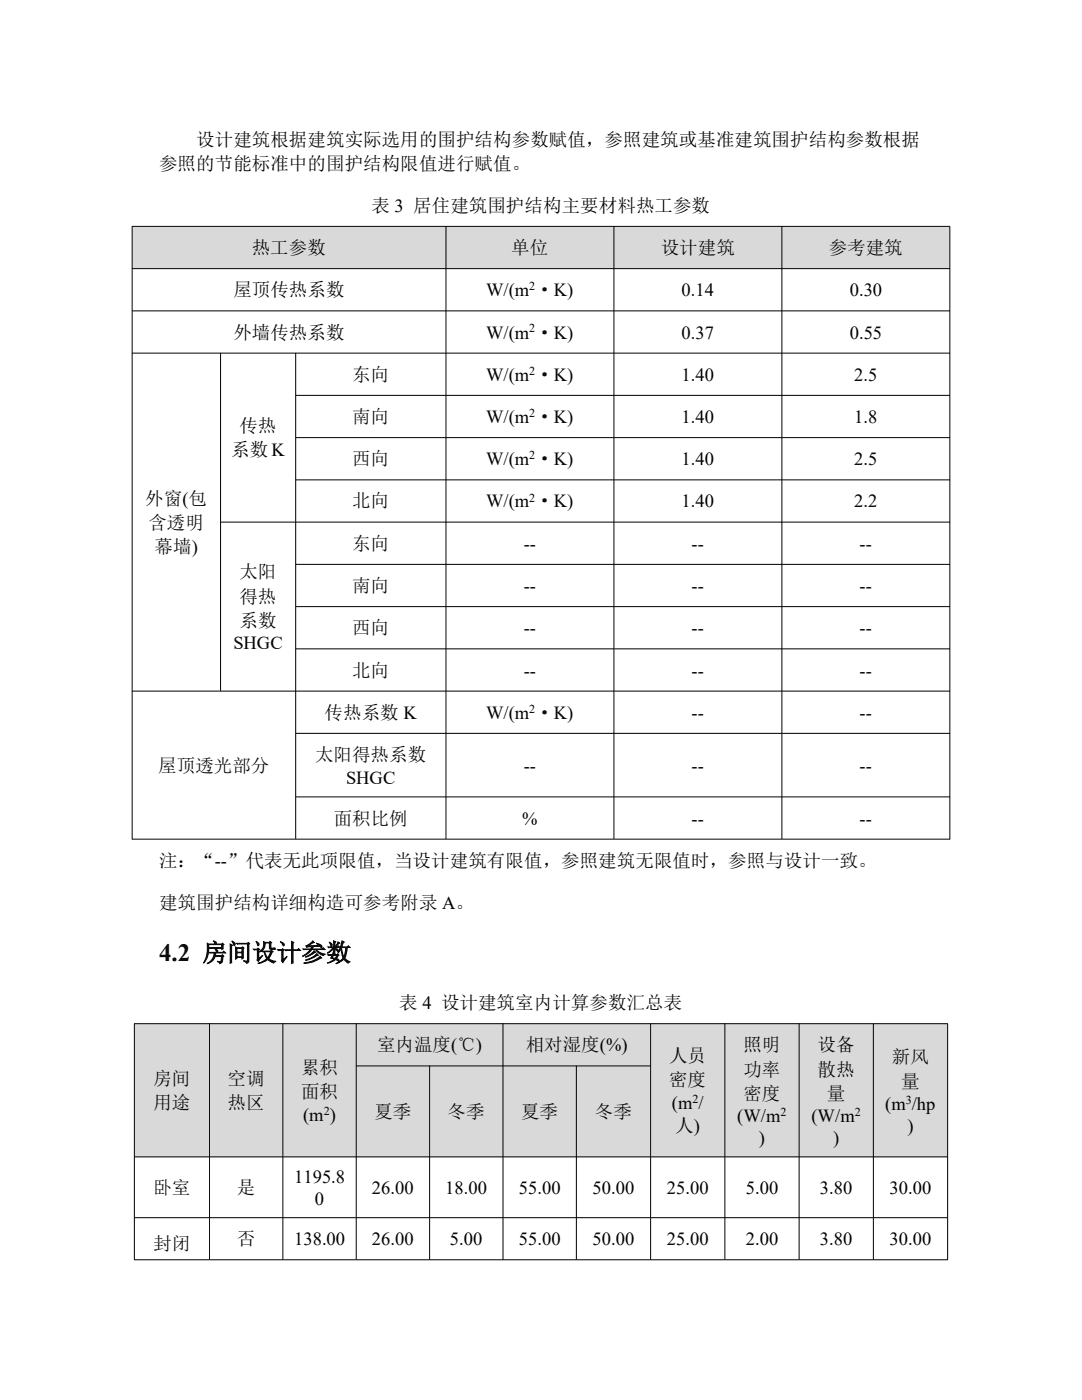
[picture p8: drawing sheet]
<svg xmlns="http://www.w3.org/2000/svg" width="216mm" height="279mm" viewBox="0 0 216 279" stroke-linecap="round" stroke-linejoin="round" font-family="sans-serif">
<defs><g id="words">
<text font-size="5" x="31.7" y="191.8">4.2 房间设计参数</text>
<g font-size="3.7">
<text x="39.2" y="29.1">设计建筑根据建筑实际选用的围护结构参数赋值，参照建筑或基准建筑围护结构参数根据</text>
<text x="31.7" y="33.9">参照的节能标准中的围护结构限值进行赋值。</text>
<text x="74.1" y="42.3">表 3 居住建筑围护结构主要材料热工参数</text>
<text x="50.2" y="50.7">热工参数</text>
<text x="102" y="50.7">单位</text>
<text x="131.9" y="50.7">设计建筑</text>
<text x="165.4" y="50.7">参考建筑</text>
<text x="46.6" y="59.2">屋顶传热系数</text>
<text x="97" y="59.2">W/(m ·K)</text>
<text x="136" y="59.2">0.14</text>
<text x="169.5" y="59.2">0.30</text>
<text x="46.6" y="67.6">外墙传热系数</text>
<text x="97" y="67.6">W/(m ·K)</text>
<text x="136" y="67.6">0.37</text>
<text x="169.5" y="67.6">0.55</text>
<text x="70.3" y="76">东向</text>
<text x="97" y="76">W/(m ·K)</text>
<text x="136" y="76">1.40</text>
<text x="170.4" y="76">2.5</text>
<text x="47.8" y="86.3">传热</text>
<text x="70.3" y="84.4">南向</text>
<text x="97" y="84.4">W/(m ·K)</text>
<text x="136" y="84.4">1.40</text>
<text x="170.4" y="84.4">1.8</text>
<text x="46.1" y="91">系数 K</text>
<text x="70.3" y="92.9">西向</text>
<text x="97" y="92.9">W/(m ·K)</text>
<text x="136" y="92.9">1.40</text>
<text x="170.4" y="92.9">2.5</text>
<text x="29" y="100.7">外窗(包</text>
<text x="70.3" y="101.3">北向</text>
<text x="97" y="101.3">W/(m ·K)</text>
<text x="136" y="101.3">1.40</text>
<text x="170.4" y="101.3">2.2</text>
<text x="29.6" y="105.5">含透明</text>
<text x="30.9" y="110.3">幕墙)</text>
<text x="70.3" y="109.7">东向</text>
<text x="104.5" y="109.7">--</text>
<text x="138" y="109.7">--</text>
<text x="171.5" y="109.7">--</text>
<text x="47.8" y="115.4">太阳</text>
<text x="70.3" y="118.2">南向</text>
<text x="104.5" y="118.2">--</text>
<text x="138" y="118.2">--</text>
<text x="171.5" y="118.2">--</text>
<text x="47.8" y="120.2">得热</text>
<text x="47.8" y="125.1">系数</text>
<text x="46.6" y="129.6">SHGC</text>
<text x="70.3" y="126.6">西向</text>
<text x="104.5" y="126.6">--</text>
<text x="138" y="126.6">--</text>
<text x="171.5" y="126.6">--</text>
<text x="70.3" y="135">北向</text>
<text x="104.5" y="135">--</text>
<text x="138" y="135">--</text>
<text x="171.5" y="135">--</text>
<text x="64.8" y="143.4">传热系数 K</text>
<text x="97" y="143.4">W/(m ·K)</text>
<text x="138" y="143.4">--</text>
<text x="171.5" y="143.4">--</text>
<text x="31.6" y="154">屋顶透光部分</text>
<text x="62.9" y="151.9">太阳得热系数</text>
<text x="104.5" y="154">--</text>
<text x="138" y="154">--</text>
<text x="171.5" y="154">--</text>
<text x="69" y="156.4">SHGC</text>
<text x="66.6" y="164.6">面积比例</text>
<text x="104.2" y="164.6">%</text>
<text x="138" y="164.6">--</text>
<text x="171.5" y="164.6">--</text>
<text x="31.7" y="173">注：“--”代表无此项限值，当设计建筑有限值，参照建筑无限值时，参照与设计一致。</text>
<text x="31.7" y="181.3">建筑围护结构详细构造可参考附录 A。</text>
<text x="79.7" y="201.4">表 4 设计建筑室内计算参数汇总表</text>
<text x="75.2" y="209.8">室内温度(℃)</text>
<text x="104.9" y="209.8">相对湿度(%)</text>
<text x="148.3" y="209.8">照明</text>
<text x="163.2" y="209.8">设备</text>
<text x="60.1" y="214.4">累积</text>
<text x="133.5" y="211.9">人员</text>
<text x="148.3" y="214.6">功率</text>
<text x="163.2" y="214.6">散热</text>
<text x="178" y="212.2">新风</text>
<text x="30.6" y="216.5">房间</text>
<text x="30.6" y="221.3">用途</text>
<text x="45.4" y="216.5">空调</text>
<text x="45.4" y="221.3">热区</text>
<text x="60.1" y="219.2">面积</text>
<text x="133.5" y="216.8">密度</text>
<text x="134.1" y="221.3">(m /</text>
<text x="148.3" y="219.5">密度</text>
<text x="165" y="219.5">量</text>
<text x="176.7" y="221.6">(m /hp</text>
<text x="179.8" y="217.1">量</text>
<text x="60.5" y="223.7">(m )</text>
<text x="74.7" y="223.1">夏季</text>
<text x="89.3" y="223.1">冬季</text>
<text x="104" y="223.1">夏季</text>
<text x="118.7" y="223.1">冬季</text>
<text x="134.7" y="225.8">人)</text>
<text x="147.1" y="224">(W/m</text>
<text x="161.9" y="224">(W/m</text>
<text x="181.1" y="225.9">)</text>
<text x="151.4" y="228.3">)</text>
<text x="166.2" y="228.3">)</text>
<text x="30.6" y="238.2">卧室</text>
<text x="47.3" y="238.2">是</text>
<text x="58.7" y="236.2">1195.8</text>
<text x="74.2" y="238.3">26.00</text>
<text x="88.9" y="238.3">18.00</text>
<text x="103.5" y="238.3">55.00</text>
<text x="118.2" y="238.3">50.00</text>
<text x="133.1" y="238.3">25.00</text>
<text x="148.8" y="238.3">5.00</text>
<text x="163.6" y="238.3">3.80</text>
<text x="177.5" y="238.3">30.00</text>
<text x="62.8" y="240.4">0</text>
<text x="30.6" y="249.4">封闭</text>
<text x="47.3" y="248.6">否</text>
<text x="58.7" y="248.6">138.00</text>
<text x="74.2" y="248.6">26.00</text>
<text x="89.8" y="248.6">5.00</text>
<text x="103.5" y="248.6">55.00</text>
<text x="118.2" y="248.6">50.00</text>
<text x="133.1" y="248.6">25.00</text>
<text x="148.8" y="248.6">2.00</text>
<text x="163.6" y="248.6">3.80</text>
<text x="177.5" y="248.6">30.00</text>
</g>
<g font-size="2.4">
<text x="105.6" y="57.9">2</text>
<text x="105.6" y="66.4">2</text>
<text x="105.6" y="74.8">2</text>
<text x="105.6" y="83.2">2</text>
<text x="105.6" y="91.7">2</text>
<text x="105.6" y="100.1">2</text>
<text x="105.6" y="142.3">2</text>
<text x="138.2" y="220.1">2</text>
<text x="180.8" y="220.4">3</text>
<text x="64.6" y="222.5">2</text>
<text x="155.7" y="222.8">2</text>
<text x="170.6" y="222.8">2</text>
</g>
</g></defs>
<g fill="#d9d9d9">
<path d="M26.4 45.2h62.6v8.4h-62.6z" fill-rule="evenodd"/>
<path d="M89 45.2h33.5v8.4h-33.5z" fill-rule="evenodd"/>
<path d="M122.5 45.2h33.5v8.4h-33.5z" fill-rule="evenodd"/>
<path d="M156 45.2h33.5v8.4h-33.5z" fill-rule="evenodd"/>
</g>
<g fill="none" stroke="#000" stroke-width=".2">
<path d="M26.3 45.2h163.3M26.3 53.6h163.3M26.4 45.1v122.4M89 45.1v122.3M122.5 45.1v122.3M156 45.1v122.3M189.5 45.2v122.3M26.3 62h163.3M26.3 70.5h163.3M44 70.4v67.5M59 78.9h130.6M59 70.4v97"/>
<path d="M59 87.3h130.6M59 95.8h130.6M44 104.2h145.6M59 112.6h130.6M26.3 137.9h163.3M59 121.1h130.6M59 129.5h130.6M59 146.4h130.6M59 159h130.6M26.3 167.5h163.3"/>
</g>
<g fill="#d9d9d9">
<path d="M26.8 204.3h15v26.6h-15z" fill-rule="evenodd"/>
<path d="M41.8 204.3h14.7v26.6h-14.7z" fill-rule="evenodd"/>
<path d="M56.4 204.3h14.7v26.6h-14.7z" fill-rule="evenodd"/>
<path d="M71.1 204.3h29.3v8.4h-29.3z" fill-rule="evenodd"/>
<path d="M100.4 204.3h29.4v8.4h-29.4z" fill-rule="evenodd"/>
<path d="M129.8 204.3h14.9v26.6h-14.9z" fill-rule="evenodd"/>
<path d="M144.6 204.3h14.9v26.6h-14.9z" fill-rule="evenodd"/>
<path d="M159.5 204.3h14.8v26.6h-14.8z" fill-rule="evenodd"/>
<path d="M174.3 204.3h14.8v26.6h-14.8z" fill-rule="evenodd"/>
<path d="M71.1 212.7h14.6v18.2h-14.6z" fill-rule="evenodd"/>
<path d="M85.7 212.7h14.7v18.2h-14.7z" fill-rule="evenodd"/>
<path d="M100.4 212.7h14.6v18.2h-14.6z" fill-rule="evenodd"/>
<path d="M115 212.7h14.8v18.2h-14.8z" fill-rule="evenodd"/>
</g>
<g fill="none" stroke="#000" stroke-width=".2">
<path d="M41.8 204.3v47.1M56.4 204.3v47.1M71 212.7h58.9M71.1 204.3v47.1M85.7 212.7v38.7M100.4 204.3v47.1M115 212.7v38.7M129.8 204.3v47.1M144.6 204.3v47.1M159.5 204.3v47.1M174.3 204.3v47.1M189.1 204.3v47.2"/>
<path d="M189.1 204.3h-162.3v47.2M26.8 230.9h162.3M26.8 243h162.3M26.8 251.4h162.3"/>
</g>
<use href="#words"/>
</svg>
